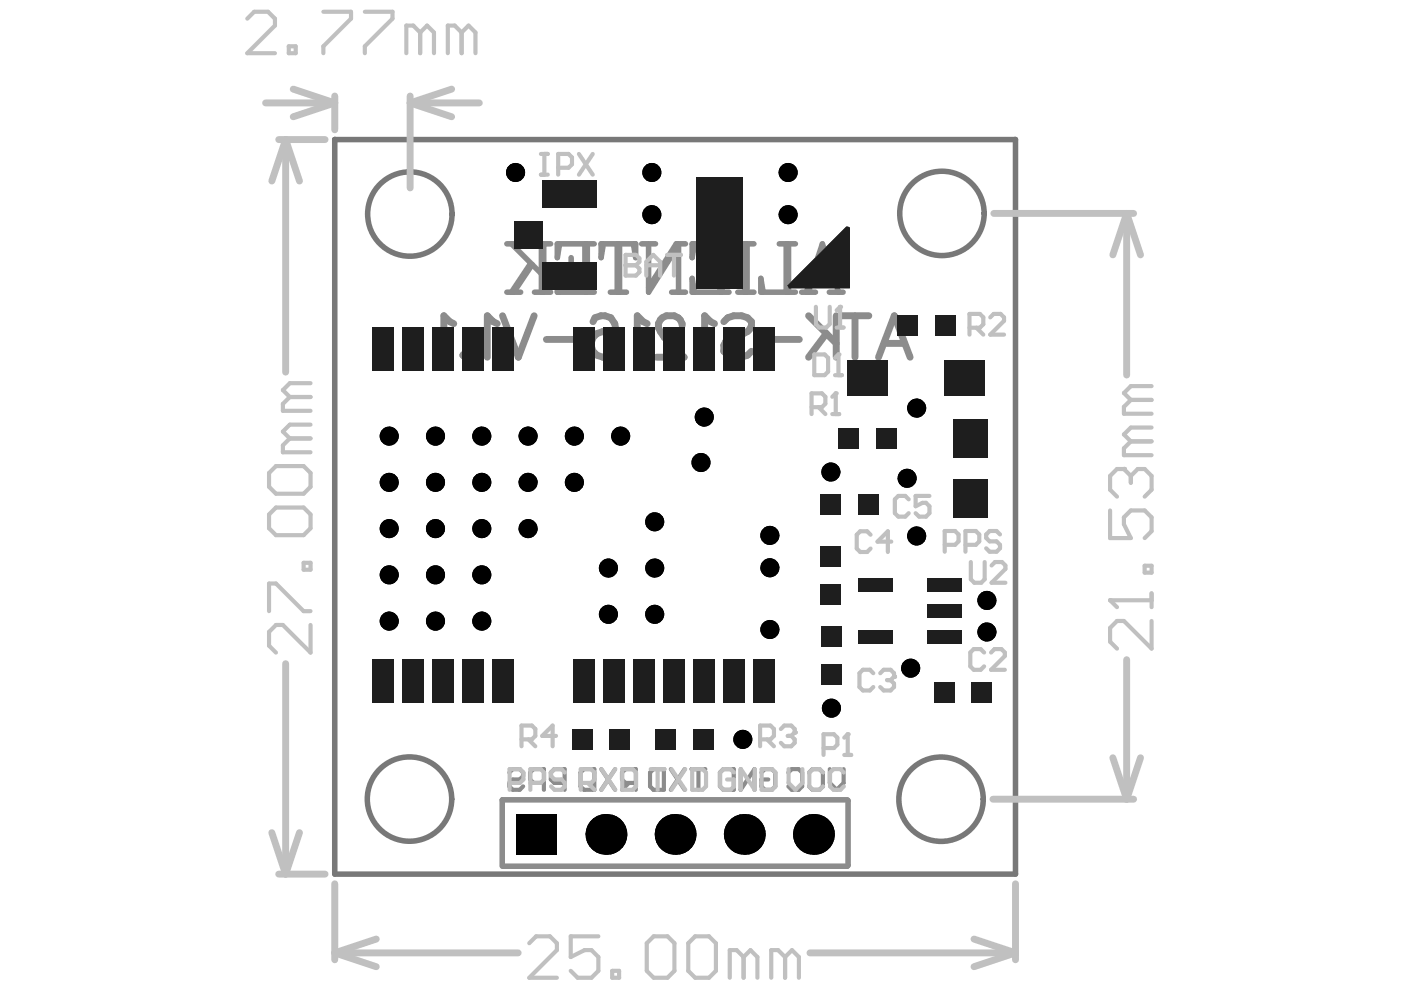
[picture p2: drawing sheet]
<svg xmlns="http://www.w3.org/2000/svg" width="297mm" height="210mm" viewBox="0 0 297 210" stroke-linecap="round" stroke-linejoin="round" font-family="sans-serif">
<path d="M71 29.6h.1M215.2 29.7h.1M215.2 29.6v.1" fill="none" stroke="#5a5a5a" stroke-width="1.2"/>
<g fill="none" stroke="#787878" stroke-width="1.2">
<path d="M71 29.6h144.3v155.7h-144.3z"/>
<circle cx="86.9" cy="45.4" r="8.9"/>
<circle cx="199.7" cy="45.2" r="8.9"/>
<circle cx="86.8" cy="169.4" r="8.9"/>
<circle cx="199.5" cy="169.5" r="8.9"/>
</g>
<g fill="none" stroke="#8c8c8c" stroke-width="1.2">
<path d="M107.5 51.7h2.9M108.4 51.7l6.4 6.3M112.3 56.1l-3.9 5.9M112.8 56.1l-3.9 5.9M113.3 51.7h3.4M114.8 51.7v10.3M115.3 51.7v10.3M118.7 51.7l-.5 2.9v-2.9h7.8M121.1 56.6h2.9M121.1 54.6v3.9M124 51.7v10.3M124.5 51.7v10.3"/>
<path d="M127.9 51.7l-.5 2.9v-2.9h7.4v2.9l-.5-2.9M130.9 51.7v10.3M131.4 51.7v10.3M136 51.7h3M137.5 51.7v10.3l5.9-9.3M143.9 51.7v10.3M145.3 51.7h-1.9l-5.9 9.3M147.2 51.7l-.4 2.9v-2.9h7.8M149.7 54.6v3.9M149.7 56.6h2.9M152.6 51.7v10.3M153.1 51.7v10.3"/>
<path d="M156.4 51.7h3.4M157.9 51.7v10.3M158.4 51.7v10.3M165.2 51.7h3.4M166.7 51.7v10.3M167.2 51.7v10.3M172.4 59h4.4M174.4 53.2l-3 8.8M107.5 62h2.9M113.3 62h3.4M118.7 62l-.5-3v3h7.8M129.4 62h3.4"/>
<path d="M142.4 62h2.9M147.2 62l-.4-3v3h7.8M156.4 62h3.4M161.8 62l-.5-3v3h7.3M170 62h2.9M170.9 62l3.5-10.3 3.4 10.3M175.8 62h3M106.5 183.6v-14h73.1l.2 .2v13.7l-.2 .2h-73.1"/>
</g>
<g fill="none" stroke="#8c8c8c" stroke-width=".88">
<path d="M108 163.8l.7-.7h1.5l.7 .7v.7l-.7 .8h-1.5l-.7 .7v.7l.7 .8h1.5l.7-.8M115.3 166h-2.2l-.7-.7v-1.5l.7-.7h2.2v4.4M119.7 166h-2.2l-.7-.7v-1.5l.7-.7h2.2v4.4M123.1 163.8l.7-.7h2.2v4.4h-2.2l-.7-.8zM127.5 163.1l2.9 4.4M130.4 163.1l-2.9 4.4M133.3 166l-1.4 1.5M134.8 166h-2.2l-.7-.7v-1.5l.7-.7h2.2v4.4M138.6 163.1h2.2v4.4h-2.2l-.8-.8v-2.9zM142.2 163.1l2.9 4.4M145.1 163.1l-2.9 4.4M146.6 163.1h2.9"/>
<path d="M148.1 163.1v4.4M152.6 163.8l.8-.7h2.2v4.4h-2.2l-.8-.8zM157 163.1v4.4l3-4.4v4.4M161.4 163.8l.8-.7h1.4l.8 .7v2.9l-.8 .8h-1.4l-.8-.8v-1.4h1.5M167.1 163.8l.8-.7h1.4l.8 .7v2.9l-.8 .8h-1.4l-.8-.8M171.5 163.8l.8-.7h1.4l.8 .7v2.9l-.8 .8h-1.4l-.8-.8M175.9 163.1v2.9l1.5 1.5 1.5-1.5v-2.9"/>
</g>
<g fill="none" stroke="#8c8c8c" stroke-width="1.5">
<path d="M96.2 68.6l-.8-.4-1.3-1.3v8.8M98.1 75.3l.4-.4 .5 .4-.5 .4zM105.4 68.6l-.8-.4-1.3-1.3v8.8M106.5 66.9l3.4 8.8 3.3-8.8M115.8 72h7.6M125.7 68.2l.5-.8 1.2-.5h.8l1.3 .5 .8 1.2 .5 2.1v2.1M137.2 68.6l-.8-.4-1.3-1.3v8.8M144.6 69a2.18 2.18 0 0 0-1.7-2.1h-1.6a2.15 2.15 0 0 0-1.3 3.4l.9 1.3 4.1 4.1h-5.8M151.5 68.6l-.8-.4-1.3-1.3v8.8M153.5 68.2a3.9 3.9 0 0 1 5.8 0 2.24 2.24 0 0 1-1.6 2.5l-2.6 .9a2.39 2.39 0 0 0-1.6 2.9 3.9 3.9 0 0 0 5.8 0M161.9 72h7.6M171.4 66.9l5.9 5.9"/>
<path d="M175.2 70.7l-3.8 5M177.3 66.9v8.8M178.3 66.9h5.9M181.3 66.9v8.8M186.3 75.7l3.3-8.8 3.4 8.8M187.5 72.8h4.2"/>
<circle cx="128" cy="73" r="2.73"/>
</g>
<g fill="#000">
<circle cx="109.3" cy="36.6" r="2.02"/>
<circle cx="138.2" cy="36.6" r="2.02"/>
<circle cx="167.1" cy="36.6" r="2.02"/>
<circle cx="138.2" cy="45.5" r="2.02"/>
<circle cx="167.1" cy="45.5" r="2.02"/>
<circle cx="82.5" cy="92.5" r="2.02"/>
<circle cx="92.3" cy="92.5" r="2.02"/>
<circle cx="102.2" cy="92.5" r="2.02"/>
<circle cx="112" cy="92.5" r="2.02"/>
<circle cx="121.8" cy="92.5" r="2.02"/>
<circle cx="131.6" cy="92.5" r="2.02"/>
<circle cx="148.6" cy="98.1" r="2.02"/>
<circle cx="149.3" cy="88.4" r="2.02"/>
<circle cx="194.3" cy="86.5" r="2.02"/>
<circle cx="82.5" cy="102.3" r="2.02"/>
<circle cx="82.5" cy="112.1" r="2.02"/>
<circle cx="92.3" cy="102.3" r="2.02"/>
<circle cx="92.3" cy="112.1" r="2.02"/>
<circle cx="102.2" cy="102.3" r="2.02"/>
<circle cx="102.2" cy="112.1" r="2.02"/>
<circle cx="112" cy="102.3" r="2.02"/>
<circle cx="112" cy="112.1" r="2.02"/>
<circle cx="121.8" cy="102.3" r="2.02"/>
<circle cx="138.8" cy="110.6" r="2.02"/>
<circle cx="163.2" cy="113.5" r="2.02"/>
<circle cx="176.2" cy="100.1" r="2.02"/>
<circle cx="192.3" cy="101.4" r="2.02"/>
<circle cx="194.3" cy="113.6" r="2.02"/>
<circle cx="82.5" cy="121.9" r="2.02"/>
<circle cx="82.5" cy="131.7" r="2.02"/>
<circle cx="92.3" cy="121.9" r="2.02"/>
<circle cx="92.3" cy="131.7" r="2.02"/>
<circle cx="102.2" cy="121.9" r="2.02"/>
<circle cx="102.2" cy="131.7" r="2.02"/>
<circle cx="129" cy="120.4" r="2.02"/>
<circle cx="129" cy="130.2" r="2.02"/>
<circle cx="138.8" cy="120.4" r="2.02"/>
<circle cx="138.8" cy="130.2" r="2.02"/>
<circle cx="163.2" cy="120.4" r="2.02"/>
<circle cx="163.2" cy="133.5" r="2.02"/>
<circle cx="209.2" cy="134" r="2.02"/>
<circle cx="209.2" cy="127.3" r="2.02"/>
<circle cx="157.5" cy="156.8" r="2.02"/>
<circle cx="176.3" cy="150.1" r="2.02"/>
<circle cx="193.1" cy="141.7" r="2.02"/>
<circle cx="128.5" cy="176.9" r="4.3"/>
<circle cx="143.1" cy="176.9" r="4.3"/>
<circle cx="157.8" cy="176.9" r="4.3"/>
<circle cx="172.5" cy="176.9" r="4.3"/>
</g>
<path d="M109.5 172.6h8.6v8.6h-8.6z" fill-rule="evenodd" fill="#000"/>
<path d="M167 60.5l12.5-12.6 .7 .3v13h-13z" fill="#1e1e1e"/>
<g fill="#000">
<circle cx="109.3" cy="36.6" r="2.02"/>
<circle cx="138.2" cy="36.6" r="2.02"/>
<circle cx="167.1" cy="36.6" r="2.02"/>
<circle cx="138.2" cy="45.5" r="2.02"/>
<circle cx="167.1" cy="45.5" r="2.02"/>
<circle cx="82.5" cy="92.5" r="2.02"/>
<circle cx="92.3" cy="92.5" r="2.02"/>
<circle cx="102.2" cy="92.5" r="2.02"/>
<circle cx="112" cy="92.5" r="2.02"/>
<circle cx="121.8" cy="92.5" r="2.02"/>
<circle cx="131.6" cy="92.5" r="2.02"/>
<circle cx="148.6" cy="98.1" r="2.02"/>
<circle cx="149.3" cy="88.4" r="2.02"/>
<circle cx="194.3" cy="86.5" r="2.02"/>
<circle cx="82.5" cy="102.3" r="2.02"/>
<circle cx="82.5" cy="112.1" r="2.02"/>
<circle cx="92.3" cy="102.3" r="2.02"/>
<circle cx="92.3" cy="112.1" r="2.02"/>
<circle cx="102.2" cy="102.3" r="2.02"/>
<circle cx="102.2" cy="112.1" r="2.02"/>
<circle cx="112" cy="102.3" r="2.02"/>
<circle cx="112" cy="112.1" r="2.02"/>
<circle cx="121.8" cy="102.3" r="2.02"/>
<circle cx="138.8" cy="110.6" r="2.02"/>
<circle cx="163.2" cy="113.5" r="2.02"/>
<circle cx="176.2" cy="100.1" r="2.02"/>
<circle cx="192.3" cy="101.4" r="2.02"/>
<circle cx="194.3" cy="113.6" r="2.02"/>
<circle cx="82.5" cy="121.9" r="2.02"/>
<circle cx="82.5" cy="131.7" r="2.02"/>
<circle cx="92.3" cy="121.9" r="2.02"/>
<circle cx="92.3" cy="131.7" r="2.02"/>
<circle cx="102.2" cy="121.9" r="2.02"/>
<circle cx="102.2" cy="131.7" r="2.02"/>
<circle cx="129" cy="120.4" r="2.02"/>
<circle cx="129" cy="130.2" r="2.02"/>
<circle cx="138.8" cy="120.4" r="2.02"/>
<circle cx="138.8" cy="130.2" r="2.02"/>
<circle cx="163.2" cy="120.4" r="2.02"/>
<circle cx="163.2" cy="133.5" r="2.02"/>
<circle cx="209.2" cy="134" r="2.02"/>
<circle cx="209.2" cy="127.3" r="2.02"/>
<circle cx="157.5" cy="156.8" r="2.02"/>
<circle cx="176.3" cy="150.1" r="2.02"/>
<circle cx="193.1" cy="141.7" r="2.02"/>
<circle cx="128.5" cy="176.9" r="4.3"/>
<circle cx="143.1" cy="176.9" r="4.3"/>
<circle cx="157.8" cy="176.9" r="4.3"/>
<circle cx="172.5" cy="176.9" r="4.3"/>
</g>
<path d="M109.5 172.6h8.6v8.6h-8.6z" fill-rule="evenodd" fill="#000"/>
<g fill="#1e1e1e">
<path d="M85.2 69.5h4.7v9.2h-4.7z" fill-rule="evenodd"/>
<path d="M121.2 154.6h4.4v4.4h-4.4z" fill-rule="evenodd"/>
<path d="M153.4 69.5h4.6v9.2h-4.6z" fill-rule="evenodd"/>
<path d="M190.2 66.8h4.4v4.4h-4.4z" fill-rule="evenodd"/>
<path d="M85.2 139.8h4.7v9.3h-4.7z" fill-rule="evenodd"/>
<path d="M153.4 139.8h4.6v9.3h-4.6z" fill-rule="evenodd"/>
<path d="M177.7 90.7h4.4v4.4h-4.4z" fill-rule="evenodd"/>
<path d="M174.1 140.8h4.4v4.4h-4.4z" fill-rule="evenodd"/>
<path d="M174 115.8h4.4v4.4h-4.4z" fill-rule="evenodd"/>
<path d="M174 104.8h4.4v4.4h-4.4z" fill-rule="evenodd"/>
<path d="M196.5 128.1h7.4v3h-7.4z" fill-rule="evenodd"/>
<path d="M78.9 69.5h4.6v9.2h-4.6z" fill-rule="evenodd"/>
<path d="M121.6 69.5h4.6v9.2h-4.6z" fill-rule="evenodd"/>
<path d="M104.3 69.5h4.6v9.2h-4.6z" fill-rule="evenodd"/>
<path d="M97.9 69.5h4.7v9.2h-4.7z" fill-rule="evenodd"/>
<path d="M91.6 69.5h4.6v9.2h-4.6z" fill-rule="evenodd"/>
<path d="M114.9 55.6h11.6v5.8h-11.6z" fill-rule="evenodd"/>
<path d="M114.9 38.3h11.6v5.8h-11.6z" fill-rule="evenodd"/>
<path d="M138.9 154.6h4.4v4.4h-4.4z" fill-rule="evenodd"/>
<path d="M146.9 154.6h4.4v4.4h-4.4z" fill-rule="evenodd"/>
<path d="M174.1 132.8h4.4v4.4h-4.4z" fill-rule="evenodd"/>
<path d="M174 123.8h4.4v4.4h-4.4z" fill-rule="evenodd"/>
<path d="M159.7 69.5h4.6v9.2h-4.6z" fill-rule="evenodd"/>
<path d="M147 69.5h4.6v9.2h-4.6z" fill-rule="evenodd"/>
<path d="M140.7 69.5h4.6v9.2h-4.6z" fill-rule="evenodd"/>
<path d="M206 144.7h4.4v4.4h-4.4z" fill-rule="evenodd"/>
<path d="M198 144.7h4.4v4.3h-4.4z" fill-rule="evenodd"/>
<path d="M196.5 122.6h7.4v2.9h-7.4z" fill-rule="evenodd"/>
<path d="M196.5 133.6h7.4v2.9h-7.4z" fill-rule="evenodd"/>
<path d="M202 101.6h7.4v8.1h-7.4z" fill-rule="evenodd"/>
<path d="M198.2 66.9h4.4v4.4h-4.4z" fill-rule="evenodd"/>
<path d="M200.2 76.5h8.7v7.5h-8.7z" fill-rule="evenodd"/>
<path d="M78.9 139.8h4.6v9.3h-4.6z" fill-rule="evenodd"/>
<path d="M97.9 139.8h4.7v9.3h-4.7z" fill-rule="evenodd"/>
<path d="M91.6 139.8h4.6v9.3h-4.6z" fill-rule="evenodd"/>
<path d="M121.6 139.8h4.6v9.3h-4.6z" fill-rule="evenodd"/>
<path d="M104.3 139.8h4.6v9.3h-4.6z" fill-rule="evenodd"/>
<path d="M109 47h6.1v5.7h-6.1z" fill-rule="evenodd"/>
<path d="M159.7 139.8h4.6v9.3h-4.6z" fill-rule="evenodd"/>
<path d="M147 139.8h4.6v9.3h-4.6z" fill-rule="evenodd"/>
<path d="M140.7 139.8h4.6v9.3h-4.6z" fill-rule="evenodd"/>
<path d="M147.6 37.7h9.8v23.6h-9.8z" fill-rule="evenodd"/>
<path d="M202 88.9h7.4v8.1h-7.4z" fill-rule="evenodd"/>
<path d="M185.7 90.7h4.4v4.4h-4.4z" fill-rule="evenodd"/>
<path d="M182 104.8h4.4v4.4h-4.4z" fill-rule="evenodd"/>
<path d="M129.2 154.6h4.4v4.4h-4.4z" fill-rule="evenodd"/>
<path d="M181.9 122.6h7.3v2.9h-7.3z" fill-rule="evenodd"/>
<path d="M181.9 133.6h7.3v2.9h-7.3z" fill-rule="evenodd"/>
<path d="M128 69.5h4.6v9.2h-4.6z" fill-rule="evenodd"/>
<path d="M134.3 69.5h4.6v9.2h-4.6z" fill-rule="evenodd"/>
<path d="M179.7 76.5h8.6v7.5h-8.6z" fill-rule="evenodd"/>
<path d="M173.9 54.7h5.7v5.8h-5.7z" fill-rule="evenodd"/>
<path d="M134.3 139.8h4.6v9.3h-4.6z" fill-rule="evenodd"/>
<path d="M128 139.8h4.6v9.3h-4.6z" fill-rule="evenodd"/>
</g>
<g fill="none" stroke="#c0c0c0" stroke-width="1.5">
<path d="M62.2 18.9l8.8 2.9M95.8 18.9l-8.8 2.9M56.3 21.8h14.7M59.1 29.6h9.8M60.6 29.6l2.9 8.8M60.6 29.6v49.3M60.6 29.6l-3 8.8M71 20.4v7.1M71 21.8l-8.8 3M87 20.4v19.4M87 21.8h14.6M87 21.8l8.8 3"/>
<path d="M210.7 45.2h29.6M238.9 45.2v34.3M238.9 45.2l2.9 8.8M238.9 45.2l-3 8.8M238.9 139.9v29.6M60.6 140.7v44.6M57.6 176.5l3 8.8M63.5 176.5l-2.9 8.8M210.5 169.5h29.8M235.9 160.7l3 8.8M241.8 160.7l-2.9 8.8M59.1 185.3h9.8"/>
<path d="M71 187.4v16.1M79.8 199.1l-8.8 2.9M206.5 199.1l8.8 2.9M215.3 187.4v16.1M71 202l8.8 3M71 202h38.9M171.7 202h43.6M215.3 202l-8.8 3"/>
</g>
<g fill="none" stroke="#c0c0c0" stroke-width=".88">
<path d="M114.7 32.6h1.4M114.7 37h1.4M115.4 32.6v4.4M118.3 35.6h2.2l.8-.8v-1.4l-.8-.8h-2.2v4.4M122.7 32.6l3 4.4M125.7 32.6l-3 4.4M192.7 105.9l-.8-.8h-1.4l-.8 .8v2.9l.8 .7h1.4l.8-.7M197.1 105.1h-3v2.2l1.5-.7h.7l.8 .7v1.5l-.8 .7h-1.4l-.8-.7M110.6 156.8h2.2l.7-.8v-1.4l-.7-.8h-2.2v4.4M112 156.8l1.5 1.4M117.9 156h-2.9l2.2-2.2v4.4M161.2 156.8h2.2l.7-.8v-1.4l-.7-.8h-2.2v4.4"/>
<path d="M162.6 156.8l1.5 1.4M165.6 154.6l.7-.8h1.5l.7 .8v.7M108 166h2.2l.8-.7v-1.5l-.8-.7h-2.2v4.4M112.4 166h2.2l.8-.7v-1.5l-.8-.7h-2.2v4.4M119.8 163.8l-.8-.7h-1.4l-.8 .7v.7l.8 .8h1.4l.8 .7v.7l-.8 .8h-1.4l-.8-.8M138 163.1h2.9M139.4 163.1v4.4M142.4 163.1l2.9 4.4M145.3 163.1l-2.9 4.4M146.8 163.1h2.2l.7 .7v2.9l-.7 .8h-2.2zM155.6 163.8l-.7-.7h-1.5l-.7 .7v2.9l.7 .8h1.5l.7-.8v-1.4h-1.4M160 163.1v4.4l-2.9-4.4v4.4"/>
<path d="M161.5 163.1h2.2l.7 .7v2.9l-.7 .8h-2.2zM167.2 163.1v2.9l1.5 1.5 1.4-1.5v-2.9M174.5 163.8l-.7-.7h-1.5l-.7 .7v2.9l.7 .8h1.5l.7-.8M178.9 163.8l-.7-.7h-1.5l-.7 .7v2.9l.7 .8h1.5l.7-.8"/>
</g>
<circle cx="168.5" cy="155.3" r=".44" fill="#c0c0c0"/>
<path d="M172.1 86.3h2.2l.7-.7v-1.5l-.7-.7h-2.2v4.4M173.5 86.3l1.5 1.5M176.5 87.8h1.4M177.2 83.4v4.4M167 156h.8M167.8 156l.7 .8v.7l-.7 .7h-1.5l-.7-.7M168.5 155.3l-.7 .7" fill="none" stroke="#c0c0c0" stroke-width=".88"/>
<circle cx="177.2" cy="83.4" r=".44" fill="#c0c0c0"/>
<path d="M177.2 83.4l-.7 .7M185.2 142.7l-.8-.7h-1.4l-.8 .7v3l.8 .7h1.4l.8-.7M186.6 142.7l.8-.7h1.4l.8 .7v.8" fill="none" stroke="#c0c0c0" stroke-width=".88"/>
<circle cx="189.6" cy="143.5" r=".44" fill="#c0c0c0"/>
<path d="M173 65.1v3.6l.7 .8h1.5l.7-.8v-3.6M177.4 69.5h1.5M178.1 65.1v4.4M208.7 138.4l-.8-.8h-1.4l-.8 .8v2.9l.8 .7h1.4l.8-.7M210.1 138.4l.8-.8h1.4l.8 .8v.7l-3 2.9h3M188.1 144.2h.7M188.8 144.2l.8 .7v.8l-.8 .7h-1.4l-.8-.7M189.6 143.5l-.8 .7" fill="none" stroke="#c0c0c0" stroke-width=".88"/>
<circle cx="178.1" cy="65.1" r=".44" fill="#c0c0c0"/>
<path d="M172.6 75.2h2.2l.8 .7v2.9l-.8 .7h-2.2zM177 79.5h1.5M177.8 75.2v4.3M178.1 65.1l-.7 .7" fill="none" stroke="#c0c0c0" stroke-width=".88"/>
<circle cx="177.8" cy="75.2" r=".44" fill="#c0c0c0"/>
<g fill="none" stroke="#c0c0c0" stroke-width=".88">
<path d="M177.8 75.2l-.8 .7M205.5 69.5h2.2l.8-.7v-1.5l-.8-.7h-2.2v4.4M207 69.5l1.5 1.5M209.9 67.3l.8-.7h1.4l.8 .7v.7l-3 3h3M61.4 93l-1.4 1.4v1.5h5.8M61.4 84.2l-1.4 1.4v1.5h5.8M61.4 93h4.4M61.4 84.2h4.4M65.8 90h-4.4l-1.4 1.5 1.4 1.5M65.8 81.2h-4.4l-1.4 1.5 1.4 1.5M57 100.3l1.5-1.5h5.9l1.4 1.5v2.9l-1.4 1.5h-5.9l-1.5-1.5zM57 109.1l1.5-1.5h5.9l1.4 1.5v2.9l-1.4 1.5h-5.9l-1.5-1.5z"/>
<path d="M64.4 119.3h1.4v1.5h-1.4zM184.6 113.4l-.8-.8h-1.4l-.8 .8v2.9l.8 .7h1.4l.8-.7M189 114.8h-3l2.2-2.2v4.4M200.3 115.5h2.2l.7-.7v-1.5l-.7-.7h-2.2v4.4M204.7 115.5h2.2l.7-.7v-1.5l-.7-.7h-2.2v4.4M205.8 119.2v3.6l.8 .8h1.4l.8-.8v-3.6M210.2 119.9l.8-.7h1.4l.8 .7v.7l-3 3h3M212 113.3l-.7-.7h-1.5l-.7 .7v.8l.7 .7h1.5l.7 .7v.7l-.7 .8h-1.5l-.7-.8M57 129.6v-5.9h1.5l5.9 5.9h1.4M65.8 132.5v5.9l-5.8-5.9h-1.5l-1.5 1.5v2.9l1.5 1.5M235.4 127.3h8.8M244.2 125.8v2.9"/>
<path d="M244.2 131.7v5.8l-5.9-5.8h-1.5l-1.4 1.4v3l1.4 1.4"/>
</g>
<circle cx="235.4" cy="127.3" r=".44" fill="#c0c0c0"/>
<path d="M238.3 99.4h-1.5l-1.4 1.5v2.9l1.4 1.5M235.4 108.2v5.9h4.4l-1.5-2.9v-1.5l1.5-1.5h2.9l1.5 1.5v2.9l-1.5 1.5M242.7 119.9h1.5v1.5h-1.5zM235.4 127.3l1.4 1.4" fill="none" stroke="#c0c0c0" stroke-width=".88"/>
<circle cx="238.3" cy="99.4" r=".44" fill="#c0c0c0"/>
<g fill="none" stroke="#c0c0c0" stroke-width=".88">
<path d="M52.4 4l1.5-1.5h2.9l1.5 1.5v1.4l-5.9 5.9h5.9M61.2 9.8h1.5v1.5h-1.5zM68.6 2.5h5.8v1.5l-5.8 5.8v1.5M77.4 2.5h5.8v1.5l-5.8 5.8v1.5M89.1 6.9l-1.5-1.5h-1.5v5.9M89.1 6.9v4.4M89.1 6.9l1.4-1.5 1.5 1.5v4.4M97.9 6.9l-1.5-1.5h-1.5v5.9M97.9 6.9v4.4M97.9 6.9l1.4-1.5 1.5 1.5v4.4M238.3 99.4l1.5 1.5M239.8 93.6l-1.5 1.4v1.5h5.9"/>
<path d="M239.8 84.8l-1.5 1.5v1.4h5.9M239.8 93.6h4.4M239.8 84.8h4.4M244.2 90.7h-4.4l-1.5 1.4 1.5 1.5M244.2 81.9h-4.4l-1.5 1.4 1.5 1.5M239.8 100.9v1.5M239.8 100.9l1.4-1.5h1.5l1.5 1.5v2.9l-1.5 1.5M174.6 158.6h2.2l.7-.7v-1.5l-.7-.7h-2.2v4.4M179.7 155.7v4.4M123.1 166h2.2l.8-.7v-1.5l-.8-.7h-2.2v4.4M124.6 166l1.5 1.5M127.5 163.1l3 4.4"/>
<path d="M130.5 163.1l-3 4.4M131.9 163.1h2.2l.8 .7v2.9l-.8 .8h-2.2zM179 160.1h1.5M112.2 200l1.5-1.5h2.9l1.5 1.5v1.4l-5.9 5.9h5.9M126.9 198.5h-5.9v4.4l2.9-1.5h1.5l1.5 1.5v2.9l-1.5 1.5h-2.9l-1.5-1.5M137.1 200l1.5-1.5h2.9l1.5 1.5v5.8l-1.5 1.5h-2.9l-1.5-1.5zM147.4 198.5h2.9l1.5 1.5v5.8l-1.5 1.5h-2.9l-1.5-1.5v-5.8zM129.8 205.8h1.5v1.5h-1.5zM157.7 202.9l-1.5-1.5h-1.5v5.9M157.7 202.9v4.4M157.7 202.9l1.4-1.5 1.5 1.5v4.4M166.4 202.9l-1.4-1.5h-1.5v5.9"/>
<path d="M166.4 202.9v4.4M166.4 202.9l1.5-1.5 1.5 1.5v4.4"/>
</g>
<circle cx="179.7" cy="155.7" r=".44" fill="#c0c0c0"/>
<path d="M132.6 54v4.4h2.2l.8-.7v-.7l-.8-.8h-2.2M179.7 155.7l-.7 .7" fill="none" stroke="#c0c0c0" stroke-width=".88"/>
<circle cx="132.6" cy="56.2" r=".44" fill="#c0c0c0"/>
<path d="M132.6 54h2.2l.8 .8v.7l-.8 .7h-2.2M137 56.2h3M137 58.4v-2.9l1.5-1.5 1.5 1.5v2.9M141.4 54h3M142.9 54v4.4" fill="none" stroke="#c0c0c0" stroke-width=".88"/>
</svg>
